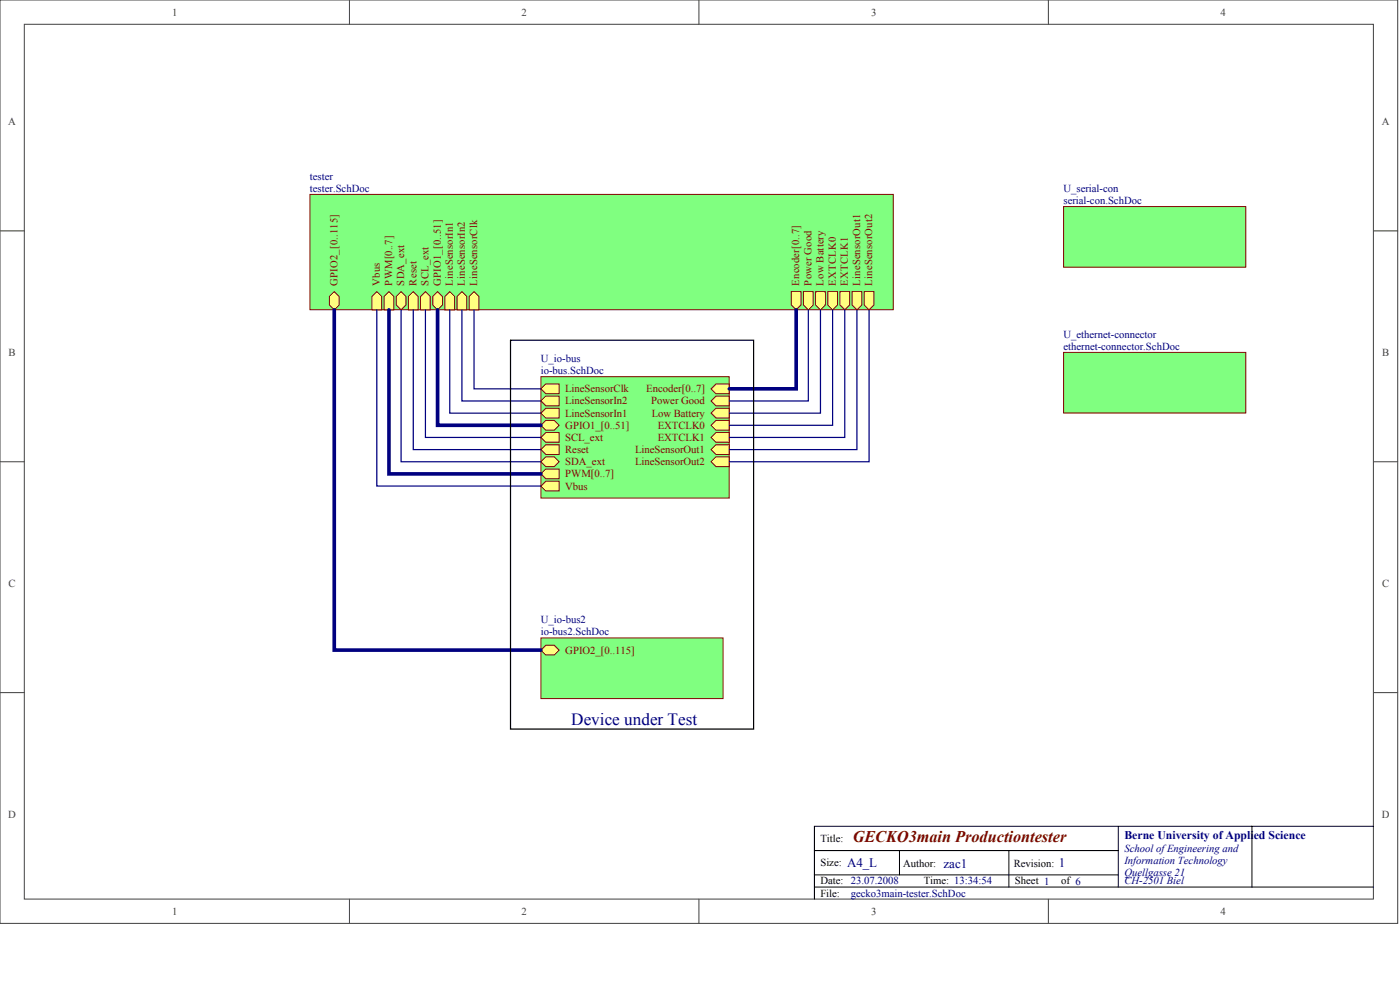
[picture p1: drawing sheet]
<svg xmlns="http://www.w3.org/2000/svg" width="840mm" height="594mm" viewBox="0 0 840 594" stroke-linecap="round" stroke-linejoin="round" font-family="sans-serif">
<defs><g id="words">
<text font-size="10.3" fill="#000080" x="343" y="435">Device under Test</text>
<text font-size="9.8" fill="#800000" x="511" y="505">GECKO3main Productiontester</text>
<g font-size="7.8" fill="#000080">
<text x="508" y="520">A4_L</text>
<text x="566" y="520">zac1</text>
<text x="635" y="520">1</text>
</g>
<text font-size="7.1" fill="#000080" x="674" y="503">Berne University of Applied Science</text>
<g font-size="6.4" fill="#404040">
<text x="103" y="9">1</text>
<text x="313" y="9">2</text>
<text x="522" y="9">3</text>
<text x="732" y="9">4</text>
<text x="5" y="75">A</text>
<text x="829" y="75">A</text>
<text x="5" y="213">B</text>
<text x="829" y="213">B</text>
<text x="5" y="352">C</text>
<text x="829" y="352">C</text>
<text x="5" y="490">D</text>
<text x="829" y="490">D</text>
<text x="103" y="548">1</text>
<text x="313" y="548">2</text>
<text x="522" y="548">3</text>
<text x="732" y="548">4</text>
</g>
<g font-size="6.4" fill="#000080">
<text x="186" y="108">tester</text>
<text x="186" y="115">tester.SchDoc</text>
<text x="638" y="115">U_serial-con</text>
<text x="638" y="122">serial-con.SchDoc</text>
<text x="638" y="202">U_ethernet-connector</text>
<text x="638" y="210">ethernet-connector.SchDoc</text>
<text x="324" y="217">U_io-bus</text>
<text x="324" y="224">io-bus.SchDoc</text>
<text x="324" y="374">U_io-bus2</text>
<text x="324" y="381">io-bus2.SchDoc</text>
<text x="674" y="511">School of Engineering and</text>
<text x="674" y="518">Information Technology</text>
<text x="674" y="525">Quellgasse 21</text>
<text x="674" y="530">CH-2501 Biel</text>
<text x="510" y="537">gecko3main-tester.SchDoc</text>
</g>
<g font-size="6.4" fill="#800000">
<text x="339" y="235">LineSensorClk</text>
<text x="388" y="235">Encoder[0..7]</text>
<text x="339" y="242">LineSensorIn2</text>
<text x="391" y="242">Power Good</text>
<text x="339" y="250">LineSensorIn1</text>
<text x="391" y="250">Low Battery</text>
<text x="339" y="257">GPIO1_[0..51]</text>
<text x="394" y="257">EXTCLK0</text>
<text x="339" y="264">SCL_ext</text>
<text x="394" y="264">EXTCLK1</text>
<text x="339" y="272">Reset</text>
<text x="381" y="272">LineSensorOut1</text>
<text x="339" y="279">SDA_ext</text>
<text x="381" y="279">LineSensorOut2</text>
<text x="339" y="286">PWM[0..7]</text>
<text x="339" y="293">Vbus</text>
<text x="339" y="392">GPIO2_[0..115]</text>
</g>
<g font-size="6.4">
<text x="492" y="505">Title:</text>
<text x="492" y="519">Size:</text>
<text x="542" y="520">Author:</text>
<text x="608" y="520">Revision:</text>
<text x="492" y="530">Date: 23.07.2008</text>
<text x="554" y="530">Time: 13:34:54</text>
<text x="609" y="530">Sheet 1</text>
<text x="636" y="530">of 6</text>
<text x="492" y="537">File:</text>
</g>
<g font-size="6.3" fill="#800000">
<text x="202" y="171" transform="rotate(-90 202 171)">GPIO2_[0..115]</text>
<text x="228" y="171" transform="rotate(-90 228 171)">Vbus</text>
<text x="235" y="171" transform="rotate(-90 235 171)">PWM[0..7]</text>
<text x="242" y="171" transform="rotate(-90 242 171)">SDA_ext</text>
<text x="250" y="171" transform="rotate(-90 250 171)">Reset</text>
<text x="257" y="171" transform="rotate(-90 257 171)">SCL_ext</text>
<text x="264" y="171" transform="rotate(-90 264 171)">GPIO1_[0..51]</text>
<text x="272" y="171" transform="rotate(-90 272 171)">LineSensorIn1</text>
<text x="279" y="171" transform="rotate(-90 279 171)">LineSensorIn2</text>
<text x="286" y="171" transform="rotate(-90 286 171)">LineSensorClk</text>
<text x="479" y="171" transform="rotate(-90 479 171)">Encoder[0..7]</text>
<text x="487" y="171" transform="rotate(-90 487 171)">Power Good</text>
<text x="494" y="171" transform="rotate(-90 494 171)">Low Battery</text>
<text x="501" y="171" transform="rotate(-90 501 171)">EXTCLK0</text>
<text x="508" y="171" transform="rotate(-90 508 171)">EXTCLK1</text>
<text x="516" y="171" transform="rotate(-90 516 171)">LineSensorOut1</text>
<text x="523" y="171" transform="rotate(-90 523 171)">LineSensorOut2</text>
</g>
</g></defs>
<g fill="#fff" stroke="#404040" stroke-width=".6">
<path d="M0 0h838v554h-838z"/>
<path d="M15 15h809v524h-809z"/>
</g>
<path d="M210 0v15M419 0v15M629 0v15M0 138h15M824 138h14M0 277h15M824 277h14M0 415h15M824 415h14M210 539v15M419 539v15M629 539v15" fill="none" stroke="#404040" stroke-width=".6"/>
<path d="M671 495v37M751 495h-263v44M824 495h-73v37M488 510h183M539 510v14M605 510v22M488 532h336M488 524h183" fill="none" stroke="#000" stroke-width=".6"/>
<g fill="#80ff80" stroke="#800000" stroke-width=".6">
<path d="M638 211h109v37h-109z"/>
<path d="M638 124h109v36h-109z"/>
<path d="M324 226h113v73h-113z"/>
</g>
<g fill="#ffff80" stroke="#800000" stroke-width=".6">
<path d="M324 291l3-3h8v6h-8z" fill-rule="evenodd"/>
<path d="M324 284l3-3h8v6h-8z" fill-rule="evenodd"/>
<path d="M426 233l3-3h8v6h-8z" fill-rule="evenodd"/>
<path d="M426 240l3-3h8v6h-8z" fill-rule="evenodd"/>
<path d="M426 248l3-3h8v6h-8z" fill-rule="evenodd"/>
<path d="M324 277l3-3h5l3 3-3 3h-5z" fill-rule="evenodd"/>
<path d="M324 270l3-3h8v5h-8z" fill-rule="evenodd"/>
<path d="M324 262l3-3h8v6h-8z" fill-rule="evenodd"/>
<path d="M426 255l3-3h8v6h-8z" fill-rule="evenodd"/>
<path d="M426 262l3-3h8v6h-8z" fill-rule="evenodd"/>
<path d="M324 255l3-3h5l3 3-3 3h-5z" fill-rule="evenodd"/>
<path d="M324 248l3-3h8v6h-8z" fill-rule="evenodd"/>
<path d="M324 240l3-3h8v6h-8z" fill-rule="evenodd"/>
<path d="M426 270l3-3h8v5h-8z" fill-rule="evenodd"/>
<path d="M426 277l3-3h8v6h-8z" fill-rule="evenodd"/>
<path d="M324 233l3-3h8v6h-8z" fill-rule="evenodd"/>
</g>
<path d="M324 382h110v37h-110z" fill="#80ff80" stroke="#800000" stroke-width=".6"/>
<path d="M324 390l3-3h5l3 3-3 3h-5z" fill-rule="evenodd" fill="#ffff80" stroke="#800000" stroke-width=".6"/>
<path d="M186 117h350v69h-350z" fill="#80ff80" stroke="#800000" stroke-width=".6"/>
<g fill="#ffff80" stroke="#800000" stroke-width=".6">
<path d="M198 178l2-3 3 3v5l-3 3-2-3z" fill-rule="evenodd"/>
<path d="M223 178l3-3 3 3v8h-6z" fill-rule="evenodd"/>
<path d="M230 178l3-3 3 3v8h-6z" fill-rule="evenodd"/>
<path d="M475 175h5v8l-3 3-2-3z" fill-rule="evenodd"/>
<path d="M482 175h6v8l-3 3-3-3z" fill-rule="evenodd"/>
<path d="M489 175h6v8l-3 3-3-3z" fill-rule="evenodd"/>
<path d="M238 178l3-3 2 3v5l-2 3-3-3z" fill-rule="evenodd"/>
<path d="M245 178l3-3 3 3v8h-6z" fill-rule="evenodd"/>
<path d="M252 178l3-3 3 3v8h-6z" fill-rule="evenodd"/>
<path d="M496 175h6v8l-3 3-3-3z" fill-rule="evenodd"/>
<path d="M504 175h6v8l-3 3-3-3z" fill-rule="evenodd"/>
<path d="M260 178l2-3 3 3v5l-3 3-2-3z" fill-rule="evenodd"/>
<path d="M267 178l3-3 3 3v8h-6z" fill-rule="evenodd"/>
<path d="M274 178l3-3 3 3v8h-6z" fill-rule="evenodd"/>
<path d="M511 175h6v8l-3 3-3-3z" fill-rule="evenodd"/>
<path d="M518 175h6v8l-3 3-3-3z" fill-rule="evenodd"/>
<path d="M281 178l3-3 3 3v8h-6z" fill-rule="evenodd"/>
</g>
<path d="M200 186v204h124M233 186v98h91M262 186v69h62M477 186v47h-40" fill="none" stroke="#000080" stroke-width="2.2"/>
<g fill="none" stroke="#000080" stroke-width=".73">
<path d="M226 186v105h98M241 186v91h83M248 186v84h76M255 186v76h69M270 186v62h54M277 186v54h47M284 186v47h40M485 186v54h-48M492 186v62h-55M499 186v69h-62M507 186v76h-70M514 186v84h-77"/>
<path d="M521 186v91h-84"/>
</g>
<path d="M306 204h146v233h-146z" fill="none" stroke="#000" stroke-width=".73"/>
<use href="#words"/>
</svg>
